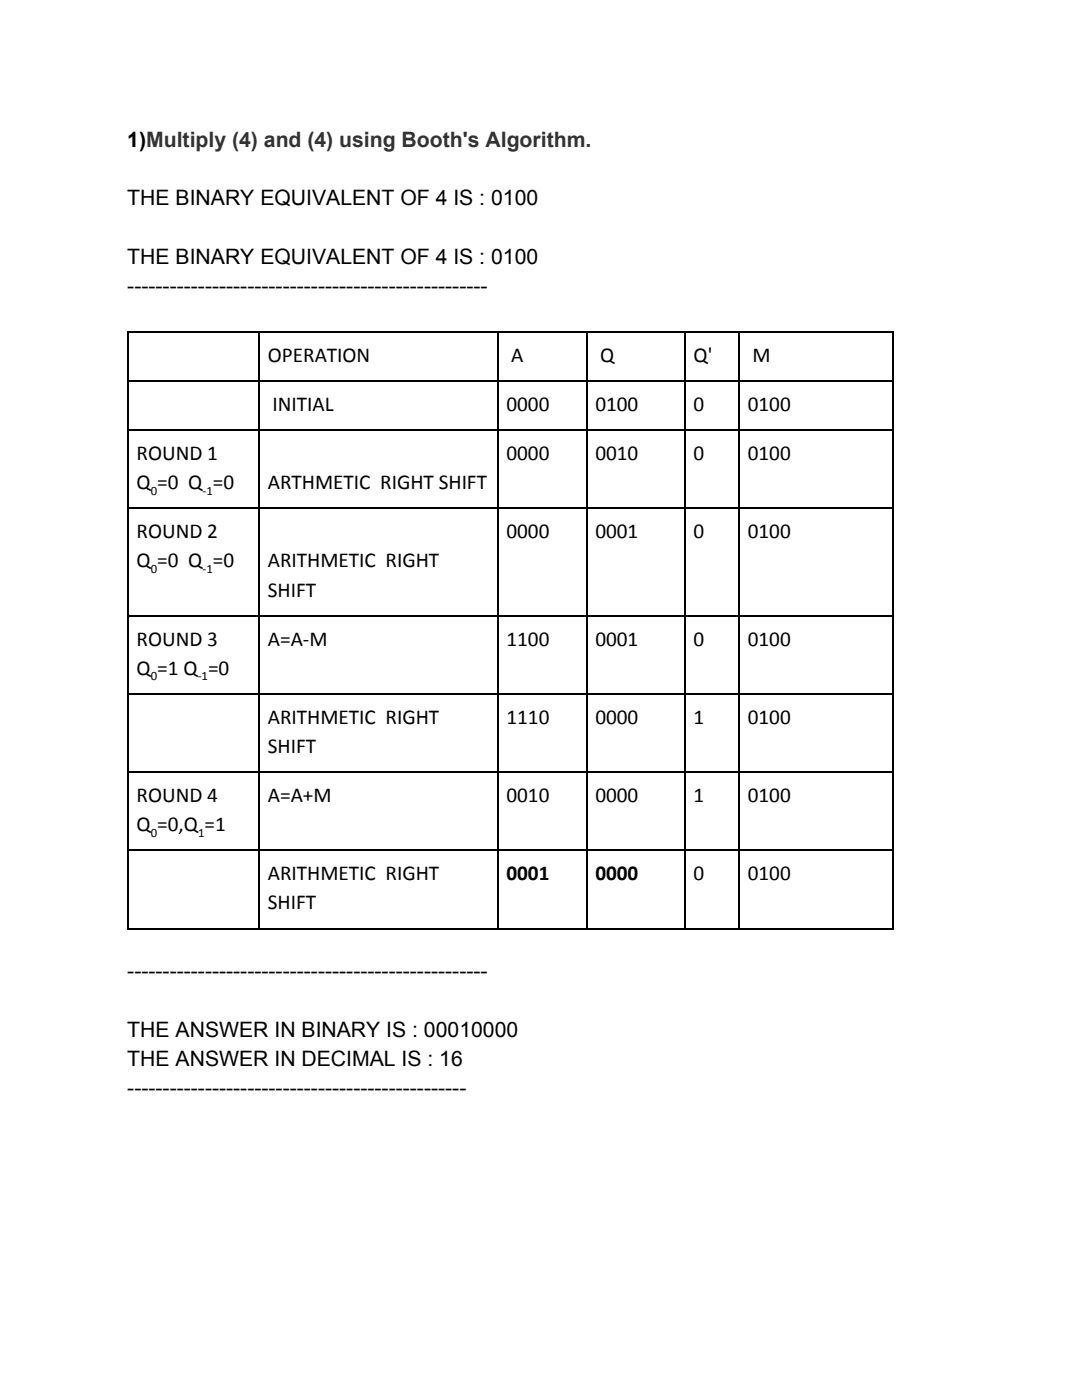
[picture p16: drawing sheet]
<svg xmlns="http://www.w3.org/2000/svg" width="216mm" height="279mm" viewBox="0 0 216 279" stroke-linecap="round" stroke-linejoin="round" font-family="sans-serif">
<defs><g id="words">
<g font-size="4.2">
<text x="25.4" y="29.4">1)​Multiply (4) and (4) using Booth's Algorithm.</text>
<text x="25.4" y="41">THE BINARY EQUIVALENT OF 4 IS : 0100</text>
<text x="25.4" y="52.7">THE BINARY EQUIVALENT OF 4 IS : 0100</text>
<text x="25.4" y="58.5">---------------------------------------------------</text>
<text x="53.4" y="72.2">OPERATION</text>
<text x="102" y="72.2">A</text>
<text x="119.8" y="72.2">Q</text>
<text x="138.4" y="72.2">Q'</text>
<text x="150.2" y="72.2">M</text>
<text x="54.4" y="82">INITIAL</text>
<text x="101.1" y="82">0000</text>
<text x="118.8" y="82">0100</text>
<text x="138.4" y="82">0</text>
<text x="149.2" y="82">0100</text>
<text x="27.3" y="91.8">ROUND 1</text>
<text x="101.1" y="91.8">0000</text>
<text x="118.8" y="91.8">0010</text>
<text x="138.4" y="91.8">0</text>
<text x="149.2" y="91.8">0100</text>
<text x="27.3" y="97.6">Q =0 Q =0</text>
<text x="53.4" y="97.6">ARTHMETIC RIGHT SHIFT</text>
<text x="27.3" y="107.4">ROUND 2</text>
<text x="101.1" y="107.4">0000</text>
<text x="118.8" y="107.4">0001</text>
<text x="138.4" y="107.4">0</text>
<text x="149.2" y="107.4">0100</text>
<text x="27.3" y="113.2">Q =0 Q =0</text>
<text x="53.4" y="113.2">ARITHMETIC RIGHT</text>
<text x="53.4" y="119.1">SHIFT</text>
<text x="27.3" y="128.9">ROUND 3</text>
<text x="53.4" y="128.9">A=A-M</text>
<text x="101.1" y="128.9">1100</text>
<text x="118.8" y="128.9">0001</text>
<text x="138.4" y="128.9">0</text>
<text x="149.2" y="128.9">0100</text>
<text x="27.3" y="134.7">Q =1 Q =0</text>
<text x="53.4" y="144.5">ARITHMETIC RIGHT</text>
<text x="101.1" y="144.5">1110</text>
<text x="118.8" y="144.5">0000</text>
<text x="138.4" y="144.5">1</text>
<text x="149.2" y="144.5">0100</text>
<text x="53.4" y="150.3">SHIFT</text>
<text x="27.3" y="160.1">ROUND 4</text>
<text x="53.4" y="160.1">A=A+M</text>
<text x="101.1" y="160.1">0010</text>
<text x="118.8" y="160.1">0000</text>
<text x="138.4" y="160.1">1</text>
<text x="149.2" y="160.1">0100</text>
<text x="27.3" y="165.9">Q =0,Q =1</text>
<text x="53.4" y="175.7">ARITHMETIC RIGHT</text>
<text x="101.1" y="175.7">0001</text>
<text x="118.8" y="175.7">0000</text>
<text x="138.4" y="175.7">0</text>
<text x="149.2" y="175.7">0100</text>
<text x="53.4" y="181.5">SHIFT</text>
<text x="25.4" y="195.3">---------------------------------------------------</text>
<text x="25.4" y="206.9">THE ANSWER IN BINARY IS : 00010000</text>
<text x="25.4" y="212.7">THE ANSWER IN DECIMAL IS : 16</text>
<text x="25.4" y="218.5">------------------------------------------------</text>
</g>
<g font-size="2.5">
<text x="30.1" y="98.7">0</text>
<text x="40.4" y="98.7">-1</text>
<text x="30.1" y="114.3">0</text>
<text x="40.4" y="114.3">-1</text>
<text x="30.1" y="135.7">0</text>
<text x="39.4" y="135.7">-1</text>
<text x="30.1" y="167">0</text>
<text x="39.5" y="167">1</text>
</g>
</g></defs>
<g fill="none" stroke="#000" stroke-width=".26">
<path d="M25.4 76.1h152.9M25.4 66.3h152.9M25.5 66.1v119.4M51.7 66.1v119.4M99.4 66.1v119.4M117.1 66.1v119.4M136.7 66.1v119.4M147.5 66.1v119.4M178.2 66.1v119.4M25.4 85.9h152.9M25.4 101.5h152.9M25.4 138.5h152.9"/>
<path d="M25.4 122.9h152.9M25.4 154.1h152.9M25.4 169.7h152.9M25.4 185.3h152.9"/>
</g>
<use href="#words"/>
</svg>
